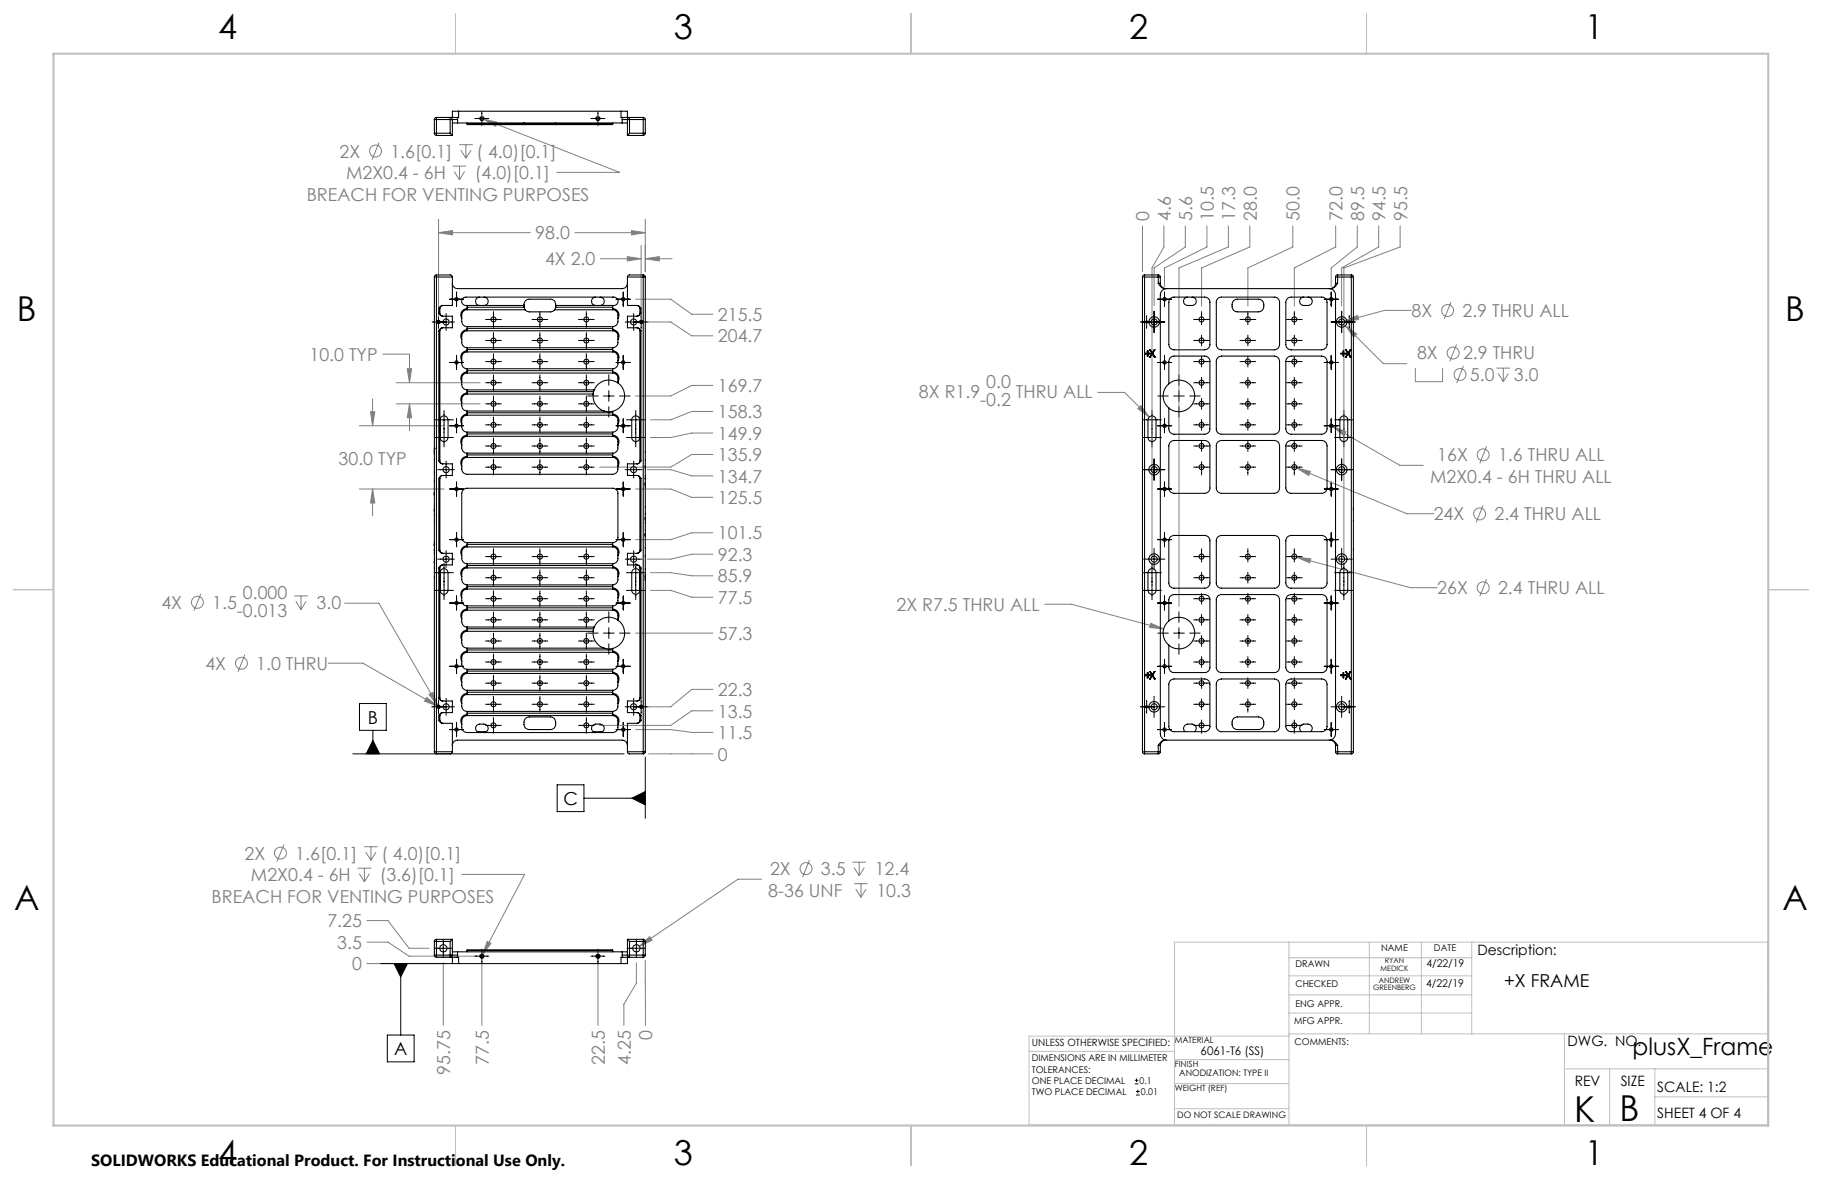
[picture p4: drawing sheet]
<svg xmlns="http://www.w3.org/2000/svg" width="432mm" height="279mm" viewBox="0 0 432 279" stroke-linecap="round" stroke-linejoin="round" font-family="sans-serif">
<defs><g id="words">
<g font-size="8.5">
<text x="373.1" y="265.8">K</text>
<text x="383.8" y="265.7">B</text>
</g>
<g font-size="8.1">
<text x="51.7" y="9.3">4</text>
<text x="159.7" y="9.3">3</text>
<text x="267.6" y="9.3">2</text>
<text x="375.6" y="9.3">1</text>
<text x="4" y="76">B</text>
<text x="423.1" y="76">B</text>
<text x="3.3" y="215.7">A</text>
<text x="422.4" y="215.7">A</text>
<text x="51.7" y="276">4</text>
<text x="159.7" y="276">3</text>
<text x="267.6" y="276">2</text>
<text x="375.6" y="276">1</text>
</g>
<text font-size="5.6" x="386.9" y="250">plusX_Frame</text>
<g font-size="4.2" fill="#808080">
<text x="80.5" y="37.3">2X</text>
<text x="92.5" y="37.3">1.6[0.1]</text>
<text x="112.9" y="37.3">( 4.0)[0.1]</text>
<text x="72.7" y="47.5">BREACH FOR VENTING PURPOSES</text>
<text x="82" y="42.4">M2X0.4 - 6H</text>
<text x="112.6" y="42.4">(4.0)[0.1]</text>
<text x="272.4" y="52.3" transform="rotate(-90 272.4 52.3)">0</text>
<text x="277.5" y="52.3" transform="rotate(-90 277.5 52.3)">4.6</text>
<text x="282.5" y="52.3" transform="rotate(-90 282.5 52.3)">5.6</text>
<text x="287.6" y="52.3" transform="rotate(-90 287.6 52.3)">10.5</text>
<text x="292.7" y="52.3" transform="rotate(-90 292.7 52.3)">17.3</text>
<text x="297.8" y="52.3" transform="rotate(-90 297.8 52.3)">28.0</text>
<text x="308" y="52.3" transform="rotate(-90 308 52.3)">50.0</text>
<text x="318.2" y="52.3" transform="rotate(-90 318.2 52.3)">72.0</text>
<text x="323.3" y="52.3" transform="rotate(-90 323.3 52.3)">89.5</text>
<text x="328.4" y="52.3" transform="rotate(-90 328.4 52.3)">94.5</text>
<text x="333.5" y="52.3" transform="rotate(-90 333.5 52.3)">95.5</text>
<text x="126.9" y="56.7">98.0</text>
<text x="129.2" y="62.9">4X 2.0</text>
<text x="170.1" y="76.1">215.5</text>
<text x="334.5" y="75.1">8X</text>
<text x="346.6" y="75.1">2.9 THRU ALL</text>
<text x="170.1" y="81.2">204.7</text>
<text x="73.3" y="85.5">10.0 TYP</text>
<text x="335.8" y="85.2">8X</text>
<text x="346.7" y="85.2">2.9 THRU</text>
<text x="170.1" y="92.9">169.7</text>
<text x="217.8" y="94.3">8X R1.9</text>
<text x="233.7" y="92.1">0.0</text>
<text x="240.8" y="94.3">THRU ALL</text>
<text x="348.4" y="90.3">5.0</text>
<text x="358.8" y="90.3">3.0</text>
<text x="170.1" y="99.1">158.3</text>
<text x="232.3" y="96.2">-0.2</text>
<text x="170.1" y="104.2">149.9</text>
<text x="80.2" y="110.3">30.0 TYP</text>
<text x="170.1" y="109.3">135.9</text>
<text x="340.6" y="109.3">16X</text>
<text x="355" y="109.3">1.6 THRU ALL</text>
<text x="170.1" y="119.5">125.5</text>
<text x="170.1" y="114.4">134.7</text>
<text x="338.9" y="114.4">M2X0.4 - 6H THRU ALL</text>
<text x="339.8" y="123.3">24X</text>
<text x="354.2" y="123.3">2.4 THRU ALL</text>
<text x="170.1" y="127.8">101.5</text>
<text x="170.1" y="132.9">92.3</text>
<text x="57.6" y="142">0.000</text>
<text x="170.1" y="143.1">77.5</text>
<text x="170.1" y="138">85.9</text>
<text x="340.6" y="140.8">26X</text>
<text x="355" y="140.8">2.4 THRU ALL</text>
<text x="38.2" y="144.3">4X</text>
<text x="50.3" y="144.3">1.5</text>
<text x="56.2" y="146.1">-0.013</text>
<text x="75" y="144.3">3.0</text>
<text x="212.5" y="144.8">2X R7.5 THRU ALL</text>
<text x="170.1" y="151.6">57.3</text>
<text x="48.7" y="158.7">4X</text>
<text x="60.7" y="158.7">1.0 THRU</text>
<text x="170.1" y="165">22.3</text>
<text x="170.1" y="170">13.5</text>
<text x="170.1" y="175.1">11.5</text>
<text x="170.1" y="180.2">0</text>
<text x="57.9" y="203.7">2X</text>
<text x="70" y="203.7">1.6[0.1]</text>
<text x="90.4" y="203.7">( 4.0)[0.1]</text>
<text x="59.5" y="208.8">M2X0.4 - 6H</text>
<text x="90" y="208.8">(3.6)[0.1]</text>
<text x="182.5" y="207.4">2X</text>
<text x="194.5" y="207.4">3.5</text>
<text x="207.3" y="207.4">12.4</text>
<text x="50.1" y="213.9">BREACH FOR VENTING PURPOSES</text>
<text x="182.1" y="212.5">8-36 UNF</text>
<text x="207.7" y="212.5">10.3</text>
<text x="77.6" y="219.8">7.25</text>
<text x="79.9" y="224.8">3.5</text>
<text x="83.4" y="229.9">0</text>
<text x="154.6" y="246.5" transform="rotate(-90 154.6 246.5)">0</text>
<text x="106.7" y="254.7" transform="rotate(-90 106.7 254.7)">95.75</text>
<text x="115.8" y="252.4" transform="rotate(-90 115.8 252.4)">77.5</text>
<text x="143.3" y="252.4" transform="rotate(-90 143.3 252.4)">22.5</text>
<text x="149.5" y="252.4" transform="rotate(-90 149.5 252.4)">4.25</text>
</g>
<g font-size="4.2">
<text x="87.2" y="171.5">B</text>
<text x="133.5" y="190.7">C</text>
<text x="356.4" y="233.9">+X FRAME</text>
<text x="93.4" y="250.1">A</text>
</g>
<text font-size="3.8" x="21.6" y="276.3">SOLIDWORKS Educational Product. For Instructional Use Only.</text>
<g font-size="3.4">
<text x="350.2" y="226.2">Description:</text>
<text x="371.5" y="247.9">DWG. NO.</text>
<text x="373.2" y="257.5">REV</text>
<text x="384.1" y="257.5">SIZE</text>
<text x="392.8" y="258.7">SCALE: 1:2</text>
<text x="392.8" y="264.9">SHEET 4 OF 4</text>
</g>
<text font-size="2.8" x="284.5" y="250">6061-T6 (SS)</text>
<g font-size="2.5">
<text x="338" y="233.8">4/22/19</text>
<text x="338" y="229.2">4/22/19</text>
</g>
<text font-size="2.4" x="244.5" y="247.8">UNLESS OTHERWISE SPECIFIED:</text>
<g font-size="2.2">
<text x="327.3" y="225.4">NAME</text>
<text x="339.8" y="225.4">DATE</text>
<text x="307" y="233.8">CHECKED</text>
<text x="307" y="229.3">DRAWN</text>
<text x="307" y="238.6">ENG APPR.</text>
<text x="306.7" y="242.7">MFG APPR.</text>
<text x="244.5" y="251.5">DIMENSIONS ARE IN MILLIMETER</text>
<text x="306.8" y="247.7">COMMENTS:</text>
<text x="244.5" y="254.2">TOLERANCES:</text>
<text x="244.5" y="256.8">ONE PLACE DECIMAL</text>
<text x="270.1" y="256.8">0.1</text>
<text x="244.5" y="259.5">TWO PLACE DECIMAL</text>
<text x="270.4" y="259.5">0.01</text>
</g>
<g font-size="2.1">
<text x="279.5" y="255">ANODIZATION: TYPE II</text>
<text x="279" y="264.9">DO NOT SCALE DRAWING</text>
</g>
<g font-size="2">
<text x="278.4" y="247.1">MATERIAL</text>
<text x="278.4" y="253">FINISH</text>
<text x="278.4" y="258.5">WEIGHT (REF)</text>
</g>
<g font-size="1.8">
<text x="326.8" y="232.9">ANDREW</text>
<text x="327.2" y="230">MEDICK</text>
<text x="328.2" y="228.3">RYAN</text>
<text x="325.4" y="234.6">GREENBERG</text>
</g>
</g></defs>
<g fill="none" stroke="#808080" stroke-width=".24">
<path d="M89.8 33.8l-1.6 4M107.3 39.4h3.2M108.8 34.3h3.2M108.9 39.4v3.2M109.2 35.6l1.2 1.9M110.4 34.3v3.2M111.7 35.6l-1.3 1.9M114.6 28.2l3.2 .8-.3 .9zM114.6 28.2l32.2 12.7h-14.9M103.9 55.1l3.3-.5v1.1zM103.9 52v23M103.9 55.1h21.8"/>
<path d="M107.7 40.7l1.2 1.9M110.1 40.7l-1.2 1.9M136.2 55.1h16.7M149.6 54.6l3.3 .5-3.3 .6zM151.9 58.1v16.9M152.9 52v12.4M270.8 53.5v10.9M275.8 53.5v5l-2.8 5v68.7M280.9 53.5v5l-7.4 5v9M286 53.5v5l-10 5v4.4M291.1 53.5v5l-11.7 5v80.2M296.2 53.5v5l-11.4 5v9.1"/>
<path d="M306.4 53.5v5l-10.7 5v9.1M316.5 53.5v5l-9.8 5v9.1M321.7 53.5v5l-6.2 5v4.4M326.7 53.5v5l-8.7 5v9M331.8 53.5v5l-13.3 5v68.7M142.3 61.3h9.6M148.7 60.8l3.2 .5-3.2 .5zM150.6 70.9h8.4l4.9 3.6h5M152.9 61.3l3.3-.5v1zM152.9 61.3h6.4M153.2 76.3h5.8l4.9 3.3h5M318.7 76.1l3-1.3 .3 .9z"/>
<path d="M318.8 77.2l2.8 2-.8 .7zM318.8 77.2l9 9h5.6M334.5 73.6h-6.3l-9.5 2.5M343.9 71.6l-1.6 4M87.8 97.6h1l-.5 3.3zM88.3 94.5v6.4M90.7 83.9h6.3v6.8M93.9 90.7h19.9M93.9 95.7h19.9M96.5 87.4h1l-.5 3.3zM97 95.7l.5 3.3h-1zM97 95.7v6.4"/>
<path d="M168.9 97.5h-5l-4.9 2h-4.8M168.9 91.3h-5l-4.9 2.5h-8.4M260.2 93h6.3l5.8 5.8M269.7 96.8l.7-.7 1.9 2.7zM335.4 87.2v3.3h6.5v-3.3M345.2 81.6l-1.6 4.1M346.8 86.7l-1.6 4.1M354.6 87.2h3.3M355.1 88.5l1.2 2M356.3 87.2v3.3M357.5 88.5l-1.2 2M85.1 115.9h20.2"/>
<path d="M85.1 100.9h20.2M88.3 115.9l.5 3.3h-1zM88.3 115.9v6.3M150.6 115.9h8.4l4.9 2h5M153.4 111.3h5.6l4.9 1.5h5M168.9 107.7h-5l-4.9 3h-16.9M168.9 102.6h-5l-4.9 1.1h-4.8M307.3 110.9l3.3 .8-.4 1zM307.3 110.9l26.1 10.8h6.4M315.8 101.1l3.1 1.2-.4 .9zM315.8 101.1l16 9.2h5.5M351.5 119.8l-1.7 4"/>
<path d="M352.3 105.8l-1.6 4M154.2 139.9h4.8l4.9 1.6h5M154.2 135.7h4.8l4.9 .8h5M168.9 126.3h-5l-4.9 1.6h-8.4M168.9 131.3h-5l-4.9 1.2h-5.6M307.3 132l3.4 .4-.3 1zM307.3 132l27 7.3h6.3M352.3 137.3l-1.6 4M47.6 140.7l-1.6 4M58 155.2l-1.6 4M69.7 141.2h3.3M70.1 142.5l1.2 2"/>
<path d="M71.3 141.2v3.3M72.5 142.5l-1.2 2M77.8 157.2h8.2l17.7 10.2M81.7 142.9h8.1l14 24.3M150.6 150h18.3M247.6 143.2h6.3l21.9 5.8M272.7 147.7l3.1 1.3-3.3-.3zM101.1 165.3l2.6 2.1-3.1-1.2zM101.7 164.6l.9-.5 1.2 3.1zM150.6 172.9h8.4l4.9 .7h5M153.7 178.6h15.2M168.9 168.5h-5l-4.9 3.4h-16.9"/>
<path d="M168.9 163.4h-5l-4.9 4.1h-5.6M67.3 200.2l-1.6 4M84.7 205.7h3.3M85.2 207l1.2 2M86.3 200.7h3.2M86.4 205.7v3.3M86.7 201.9l1.2 2M87 218.2h4.9l5 6.5h4.8M87.6 207l-1.2 2M87.9 200.7v3.2M89.1 201.9l-1.2 2M109.4 207.2h14.9l-9.9 19"/>
<path d="M180.5 208.4h-5.6l-23.4 15.9M191.8 203.8l-1.6 4.1M202 204.3h3.2M202.4 205.6l1.2 1.9M202.4 209.4h3.2M202.8 210.7l1.2 2M203.6 204.3v3.2M204 209.4v3.3M204.8 205.6l-1.2 1.9M205.2 210.7l-1.2 2M87 228.4h18.9M87 223.3h4.9l5 3.3h16"/>
<path d="M105.1 228.1v14.9M114.2 227.9v15.1M115.5 223.1l.8 .5-1.9 2.6zM141.7 227.9v15.1M150.8 228.1v4.9l-3 5v5M151.5 224.3l2.5-2.3 .6 .8zM152.9 227.6l.1 15.4"/>
<circle cx="89" cy="35.8" r="1.42"/>
<circle cx="343.1" cy="73.6" r="1.41"/>
<circle cx="344.4" cy="83.7" r="1.41"/>
<circle cx="346" cy="88.7" r="1.4"/>
<circle cx="351.5" cy="107.8" r="1.41"/>
<circle cx="350.7" cy="121.8" r="1.42"/>
<circle cx="351.5" cy="139.3" r="1.41"/>
<circle cx="46.8" cy="142.7" r="1.41"/>
<circle cx="57.2" cy="157.2" r="1.41"/>
<circle cx="66.5" cy="202.2" r="1.42"/>
<circle cx="191" cy="205.8" r="1.42"/>
</g>
<g fill="none" stroke="#000" stroke-width=".24">
<path d="M112.5 28.1h3.4M114.2 26.4v3.4M140 28.1h3.4M141.7 26.4v3.4M102.4 76.3h5.3M103.9 75.9l-.3 .4M103.9 74.8v3M104.3 76.3l-.2 .4h-.2M105.7 74.3v4M106.5 70.9h3.4M108.2 69.2v3.4M115.1 75.7h3.7"/>
<path d="M116.9 73.8v3.8M116.9 78.8v3.8M126.1 75.7h3.7M128 73.8v3.8M128 78.8v3.8M137.1 75.7h3.7M139 73.8v3.8M139 78.8v3.8M146 70.9h3.4M147.7 69.2v3.4M148.2 76.3h5.4M150.2 74.3v4"/>
<path d="M151.9 75.9l-.3 .4M151.9 74.6v3.3M152.3 76.3l-.4 .4M270.2 76.3h5.8M271.7 74.8v3M273.5 73.8v5M274.3 70.9h3.4M276 69.2v3.4M282.9 75.7h3.7M284.8 73.8v3.2M284.8 79.4v2.6M293.9 75.7h3.7"/>
<path d="M295.7 73.8v3.2M295.7 79.4v2.6M304.9 75.7h3.7M306.7 73.8v3.2M306.7 79.4v2.6M313.8 70.9h3.4M315.5 76.3h5.8M315.5 69.2v3.4M318 73.8v5M319.8 74.8v3M103 99.5h4.5M105.2 97.3v8.6"/>
<path d="M106.5 85.9h3.4M108.2 84.2v3.4M108.2 99.2v3.4M115.1 80.7h3.7M115.1 85.7h3.7M115.1 90.7h3.7M115.1 95.7h3.7M116.9 83.8v3.8M116.9 88.8v3.8M116.9 93.8v3.8M116.9 98.8v3.8M126.1 80.7h3.7"/>
<path d="M126.1 85.7h3.7M126.1 90.7h3.7M126.1 95.7h3.7M128 83.8v3.8M128 88.8v3.8M128 93.8v3.8M128 98.8v3.8M137.1 80.7h3.7M137.1 85.7h3.7M137.1 90.7h3.7M137.1 95.7h3.7M139 83.8v3.8"/>
<path d="M139 88.8v3.8M139 93.8v3.8M139 98.8v3.8M139.3 93.8h2.4M143 93.8h2.6M144.3 88.8v2.5M144.3 92.6v2.5M144.3 96.4v2.4M146 85.9h3.4M146.8 93.8h2.5M147.7 84.2v3.4M147.7 99.2v3.4"/>
<path d="M148.4 99.5h4.5M150.7 97.3v8.6M270.8 99.5h4.4M273 97.3v8.6M274.3 85.9h3.4M274.4 93.8h2.5M276 84.2v3.4M276 99.2v3.4M278.1 93.8h2.6M279.4 88.8v2.5M279.4 92.6v2.5M279.4 96.4v2.4"/>
<path d="M281.9 93.8h2.5M282.9 80.7h3.7M282.9 85.7h3.7M282.9 90.7h3.7M282.9 95.7h3.7M284.8 84.4v2.6M284.8 89.4v2.6M284.8 94.4v2.6M284.8 99.4v2.6M293.9 80.7h3.7M293.9 85.7h3.7M293.9 90.7h3.7"/>
<path d="M293.9 95.7h3.7M295.7 84.4v2.6M295.7 89.4v2.6M295.7 94.4v2.6M295.7 99.4v2.6M304.9 80.7h3.7M304.9 85.7h3.7M304.9 90.7h3.7M304.9 95.7h3.7M306.7 84.4v2.6M306.7 89.4v2.6M306.7 94.4v2.6"/>
<path d="M306.7 99.4v2.6M313.8 85.9h3.4M315.5 84.2v3.4M315.5 99.2v3.4M316.3 99.5h4.4M318.5 97.3v8.6M103 103.7h4.5M103.7 111.3h4M105.7 109.3v4M106.5 100.9h3.4M106.5 115.9h3.4M108.2 114.2v3.4"/>
<path d="M115.1 100.7h3.7M115.1 105.7h3.7M115.1 110.7h3.7M116.9 103.8v3.8M116.9 108.8v3.8M126.1 100.7h3.7M126.1 105.7h3.7M126.1 110.7h3.7M128 103.8v3.8M128 108.8v3.8M137.1 100.7h3.7M137.1 105.7h3.7"/>
<path d="M137.1 110.7h3.7M139 103.8v3.8M139 108.8v3.8M146 100.9h3.4M146 115.9h3.4M147.7 114.2v3.4M148.2 111.3h4M148.4 103.7h4.5M150.2 109.3v4M270.8 103.7h4.4M271 111.3h5M273.5 108.8v5"/>
<path d="M274.3 100.9h3.4M274.3 115.9h3.4M276 114.2v3.4M282.9 100.7h3.7M282.9 105.7h3.7M282.9 110.7h3.7M284.8 104.4v2.6M284.8 109.4v3.2M293.9 100.7h3.7M293.9 105.7h3.7M293.9 110.7h3.7M295.7 104.4v2.6"/>
<path d="M295.7 109.4v3.2M304.9 100.7h3.7M304.9 105.7h3.7M304.9 110.7h3.7M306.7 104.4v2.6M306.7 109.4v3.2M313.8 100.9h3.4M313.8 115.9h3.4M315.5 111.3h5M315.5 114.2v3.4M316.3 103.7h4.4M318 108.8v5"/>
<path d="M103 135.7h4.5M103 139.9h4.5M103.7 132.5h4M105.2 133.5v8.6M105.7 130.5v4M106.5 127.9h3.4M108.2 126.2v3.4M115.1 136.9h3.7M115.1 131.9h3.7M116.9 130v3.8M116.9 135v3.8M126.1 136.9h3.7"/>
<path d="M126.1 131.9h3.7M128 130v3.8M128 135v3.8M137.1 136.9h3.7M137.1 131.9h3.7M139 130v3.8M139 135v3.8M146 127.9h3.4M147.7 126.2v3.4M148.2 132.5h4M148.4 135.7h4.5M148.4 139.9h4.5"/>
<path d="M150.2 130.5v4M150.7 133.5v8.6M270.8 135.7h4.4M270.8 139.9h4.4M271 132.5h5M273 133.5v8.6M273.5 130v5M274.3 127.9h3.4M276 126.2v3.4M282.9 136.9h3.7M282.9 131.9h3.7M284.8 130v3.2"/>
<path d="M284.8 135.6v2.6M293.9 136.9h3.7M293.9 131.9h3.7M295.7 130v3.2M295.7 135.6v2.6M304.9 136.9h3.7M304.9 131.9h3.7M306.7 130v3.2M306.7 135.6v2.6M313.8 127.9h3.4M315.5 132.5h5M315.5 126.2v3.4"/>
<path d="M316.3 135.7h4.4M316.3 139.9h4.4M318 130v5M318.5 133.5v8.6M106.5 157.9h3.4M106.5 142.9h3.4M108.2 141.2v3.4M108.2 156.2v3.4M115.1 151.9h3.7M115.1 156.9h3.7M115.1 141.9h3.7M115.1 146.9h3.7"/>
<path d="M116.9 140v3.8M116.9 145v3.8M116.9 150v3.8M116.9 155v3.8M126.1 151.9h3.7M126.1 156.9h3.7M126.1 141.9h3.7M126.1 146.9h3.7M128 140v3.8M128 145v3.8M128 150v3.8M128 155v3.8"/>
<path d="M137.1 151.9h3.7M137.1 156.9h3.7M137.1 141.9h3.7M137.1 146.9h3.7M139 140v3.8M139 145v3.8M139 150v3.8M139 155v3.8M139.3 150h2.4M143 150h2.6M144.3 145v2.5M144.3 148.8v2.5"/>
<path d="M144.3 152.6v2.4M146 157.9h3.4M146 142.9h3.4M146.8 150h2.5M147.7 141.2v3.4M147.7 156.2v3.4M274.3 157.9h3.4M274.3 142.9h3.4M274.4 150h2.5M276 141.2v3.4M276 156.2v3.4M278.1 150h2.6"/>
<path d="M279.4 145v2.5M279.4 148.8v2.5M279.4 152.6v2.4M281.9 150h2.5M282.9 151.9h3.7M282.9 156.9h3.7M282.9 141.9h3.7M282.9 146.9h3.7M284.8 140.6v2.6M284.8 145.6v2.6M284.8 150.6v2.6M284.8 155.6v2.6"/>
<path d="M293.9 151.9h3.7M293.9 156.9h3.7M293.9 141.9h3.7M293.9 146.9h3.7M295.7 140.6v2.6M295.7 145.6v2.6M295.7 150.6v2.6M295.7 155.6v2.6M304.9 151.9h3.7M304.9 156.9h3.7M304.9 141.9h3.7M304.9 146.9h3.7"/>
<path d="M306.7 140.6v2.6M306.7 145.6v2.6M306.7 150.6v2.6M306.7 155.6v2.6M313.8 157.9h3.4M313.8 142.9h3.4M315.5 141.2v3.4M315.5 156.2v3.4M83.6 178.6h64.3M85.2 166.7h6.3v6.4h-6.3zM88.4 175.5l1.6 3.1h-3.2zM88.4 173.1v5.5"/>
<path d="M102.3 167.5h5.4M103.9 167.1l-.3 .4M103.9 165.8v3.4M104.3 167.5l-.4 .4M105.7 165.5v4M106.5 172.9h3.4M108.2 171.2v3.4M115.1 171.9h3.7M115.1 166.9h3.7M115.1 161.9h3.7M116.9 160v3.8M116.9 165v3.8"/>
<path d="M116.9 170v3.8M126.1 166.9h3.7M126.1 161.9h3.7M128 160v3.8M128 165v3.8M137.1 171.9h3.7M137.1 166.9h3.7M137.1 161.9h3.7M139 160v3.8M139 165v3.8M139 170v3.8M146 172.9h3.4"/>
<path d="M147.7 171.2v3.4M148.2 167.5h5.4M150.2 165.5v4M151.9 167.1l-.3 .4M151.9 165.8v3.4M152.3 167.5l-.4 .4M152.9 179.4v14.5M270.2 167.5h5.8M271.7 166v3M273.5 165v5M274.3 172.9h3.4M276 171.2v3.4"/>
<path d="M282.9 171.9h3.7M282.9 166.9h3.7M282.9 161.9h3.7M284.8 160.6v2.6M284.8 165.6v2.6M284.8 170.6v3.2M293.9 166.9h3.7M293.9 161.9h3.7M295.7 160.6v2.6M295.7 165.6v3.2M304.9 171.9h3.7M304.9 166.9h3.7"/>
<path d="M304.9 161.9h3.7M306.7 160.6v2.6M306.7 165.6v2.6M306.7 170.6v3.2M313.8 172.9h3.4M315.5 167.5h5.8M315.5 171.2v3.4M318 165v5M319.8 166v3M132 186h6.4v6.3h-6.4zM138.4 189.2h14.5M149.8 189.2l3.1-1.6v3.1z"/>
<path d="M90.2 228.4h17.2M93.4 228.4h3.2l-1.6 3.1zM95 228.4v16.9M102.9 224.7h4.3M105.1 222.6v4.3M112.5 226.6h3.4M114.2 224.9v3.4M140 226.6h3.4M141.7 224.9v3.4M148.7 224.7h4.3M150.8 222.6v4.3M91.8 245.3h6.3v6.3h-6.3z"/>
<path d="M269 256.9h.8M269 256h.8M269.2 259.5h.9M269.2 258.7h.9M269.3 255.6v.8M269.7 258.3v.8"/>
</g>
<path d="M114.2 28.6a.5 .5 0 0 1-.4-.7 .5 .5 0 0 1 .8-.1 .5 .5 0 0 1-.3 .8h-.1M141.7 28.6a.5 .5 0 0 1-.4-.7 .5 .5 0 0 1 .8-.1 .5 .5 0 0 1-.3 .8h-.1M114.2 227.1a.5 .5 0 0 1-.4-.7 .5 .5 0 0 1 .8-.1 .5 .5 0 0 1-.3 .8h-.1M141.7 227.1a.5 .5 0 0 1-.4-.7 .5 .5 0 0 1 .8-.1 .5 .5 0 0 1-.3 .8h-.1" fill="none" stroke="#000" stroke-width=".24" stroke-dasharray="1.3 .6" stroke-linecap="butt"/>
<path d="M418.9 223.3v43.3" fill="none" stroke="#c0c0c0" stroke-width=".24" stroke-dasharray="15.2 1.3 1.3 1.3" stroke-dashoffset="5"/>
<g fill="none" stroke="#c0c0c0" stroke-width=".24">
<path d="M305.5 223.3v43.3M305.5 235.8h43.3M305.5 231.2h43.3M305.5 227h43.3M324.5 223.3v21.7M336.9 223.3v21.7M348.8 223.3v21.7M243.9 249.2h34.4M278.3 256.8h27.2M278.3 251.1h27.3M305.5 245h113.4M305.5 240.1h43.3"/>
<path d="M305.5 245.5h-61.6v21.1h175M370.8 245v21.6M370.8 253.3h48.1M381.5 253.3v13.3M392.2 259.9h26.7M392.2 253.3v13.3M278.3 262.7h27.2M418.9 265.1v-41.8h-140.6v43.3"/>
</g>
<path d="M108 3.2v9.5M215.9 3.2v9.5M323.8 3.2v9.5M3.1 139.7h9.6M419.1 139.7h9.5M108 266.7v9.6M215.9 266.7v9.6M323.8 266.7v9.6" fill="none" stroke="#c0c0c0" stroke-width=".25"/>
<path d="M12.7 12.7h406.4v254h-406.4z" fill="none" stroke="#c0c0c0" stroke-width=".5"/>
<path d="M88.4 175.5l1.6 3.1h-3.2zM149.8 189.2l3.1 1.5v-3.1zM103.6 167.5l.3 .4v-.4zM103.9 167.1v.4h.4l-.1-.3zM103.6 76.3l.3 .4v-.4zM103.9 75.9v.4h.4l-.1-.3zM151.6 167.5l.3 .4v-.4zM151.9 167.1v.4h.4l-.1-.3zM151.6 76.3l.3 .4v-.4zM151.9 75.9v.4h.4l-.1-.3z" fill="#000"/>
<path d="M152.9 61.3l3.3-.5v1zM148.7 60.8l3.2 .5-3.2 .5zM149.6 54.6l3.3 .5-3.3 .6zM103.9 55.1l3.3-.5v1.1zM101.7 164.6l2.1 2.6-1.2-3.1zM101.1 165.3l-.5 .9 3.1 1.2zM96.5 87.4h1l-.5 3.3zM97 95.7l.5 3.3h-1zM87.8 97.6h1l-.5 3.3zM88.3 115.9l.5 3.3h-1zM151.5 224.3l3.1-1.5-.6-.8zM115.5 223.1l-1.1 3.1 1.9-2.6zM114.6 28.2l2.9 1.7 .3-.9zM315.8 101.1l2.7 2.1 .4-.9zM307.3 110.9l2.9 1.8 .4-1zM307.3 132l3.1 1.4 .3-1zM318.7 76.1l3.3-.4-.3-.9zM318.8 77.2l2 2.7 .8-.7zM269.7 96.8l2.6 2-1.9-2.7zM272.7 147.7l-.2 1 3.3 .3z" fill="#808080"/>
<path d="M93.4 228.4h3.2l-1.6 3.1z" fill="#000"/>
<g fill="none" stroke="#000" stroke-width=".25">
<path d="M102.9 28.3h.5M102.9 31.6h.5M102.9 31.6l.2 .3 .3 .2M102.9 28.3v3.3M103.4 27.8v.5M103.4 27.8l-.3 .2-.2 .3M103.4 31.6v.5M103.4 28.3v3.3M103.4 28.3h3.3M103.4 31.6h3.3M103.4 27.8h3.3M103.4 32.1h3.8"/>
<path d="M106.7 28.3h.5M106.7 27.8v.5M106.7 27.8l.3 .2 .2 .3M106.7 31.6l.5 .5M106.7 27.8h1.7M106.7 28.3v3.3M107.2 28.3h1.2M107.2 29.1h1.2M107.2 28.3v3.8M108.4 27.8v.5M108.4 28.3v.8M108.4 29.1h39.1"/>
<path d="M108.7 26.4h-1.5v1.4M108.7 26.4v1.4h-.3M108.7 26.4h38.5M110.7 29.3v.2h34.5v-.2M110.7 29.1v.2M110.7 29.3h13.5M124.2 29.1v.2M124.2 29.3h21M124.3 29.1l-.1 .4v-.2M131.6 29.1l.1 .4v-.4M145.2 29.1v.2M147.2 26.4h1.5v1.4"/>
<path d="M147.2 26.4v1.4h.3M147.5 28.3h1.2M147.5 29.1h1.2M147.5 28.3v.8M147.5 27.8v.5M147.5 27.8h1.7M148.7 28.3h.5M148.7 28.3v3.8M148.7 32.1h3.7M149.2 27.8v.5M149.2 27.8l-.4 .2-.1 .3M149.2 31.6l-.5 .5"/>
<path d="M149.2 28.3v3.3M149.2 28.3h3.2M149.2 31.6h3.2M149.2 27.8h3.2M152.4 27.8v.5M152.4 28.3h.5M152.4 27.8l.5 .2v.3M152.4 31.6h.5M152.4 31.6v.5M152.4 28.3v3.3M152.9 31.6v.3l-.5 .2M152.9 28.3v3.3"/>
<path d="M102.9 65.7h.5M102.9 65.7v41.4M103.4 65.2h3.4l.4 .5M103.4 65.2v.5M103.4 65.2l-.3 .1-.2 .4M103.4 65.7h3.8M103.4 65.7v112.5M104 74.2l.5 .6 .4 .1M104 78.4h.2M104 73.1h.2M104 74.2h.2M104 73.1v1.1"/>
<path d="M104 78.4v30.8M104.2 74.2a.72 .72 0 0 0 .8 .7M104.2 73.1v1.1M104.2 78.4v30.8M104.9 72.4l-.4 .2-.5 .5M104.9 77.7l-.4 .1-.5 .6M104.9 74.9h2.3v2.8h-2.3M105 77.7a.72 .72 0 0 0-.8 .7M105 72.4a.72 .72 0 0 0-.8 .7M107.2 67.1a1.26 1.26 0 0 0 1.2 1.3h39.1a1.26 1.26 0 0 0 1.2-1.3M107.2 65.7v6.7h-2.3M109.4 75.5a1.43 1.43 0 0 0 1.3 1.9"/>
<path d="M110.7 77.4v.4M110.7 72.4v.4M110.7 73.1a1.54 1.54 0 0 0-1.3 2.4M110.7 73.4a1.48 1.48 0 0 0-1.3 2.1M110.7 78.1a1.51 1.51 0 0 0-1.3 2.4M110.7 78.4a1.51 1.51 0 0 0-1.3 2.1M110.7 77.8h34.5M110.7 77.4h34.5M110.7 72.8h13.5M110.7 72.8v.6M110.7 77.8v.6M110.7 73.4h13.8"/>
<path d="M110.7 78.4h34.5M113.7 70.4a.99 .99 0 0 0-1 1 .99 .99 0 0 0 1 1M114.7 70.4a.99 .99 0 0 1 1 1 .99 .99 0 0 1-1 1M124.2 72.4v.4M124.2 72.4h-13.8a.99 .99 0 0 1-1-1 .99 .99 0 0 1 1-1h34.8a1.01 1.01 0 0 1 1.3 .9 1.01 1.01 0 0 1-1.2 1.1h-13.6M124.2 72.4a1.26 1.26 0 0 1 1.2-1.5h5.1a1.24 1.24 0 0 1 1.2 1.5M124.2 72.8l.3 .6M124.5 73.4l.8 .5h5.3l.8-.5M131.4 73.4h13.8M131.7 72.4v.4M131.7 72.8l-.3 .6M131.7 72.8h13.5"/>
<path d="M141.2 70.4a.99 .99 0 0 0-1 1 .99 .99 0 0 0 1 1M142.2 70.4a.99 .99 0 0 1 1 1 .99 .99 0 0 1-1 1M145.2 77.4v.4M145.2 72.4v.4M145.2 73.1a1.52 1.52 0 0 1 1.2 2.4M145.2 73.4a1.24 1.24 0 0 1 1.2 1.5v.6M145.2 78.1a1.48 1.48 0 0 1 1.2 2.4M145.2 78.4a1.51 1.51 0 0 1 1.2 2.1M145.2 72.8v.6M145.2 77.8v.6M146.4 75.5a1.44 1.44 0 0 1-1.2 1.9M148.7 65.7v6.7h2.3"/>
<path d="M148.7 65.7h3.7M151 72.4a.72 .72 0 0 1 .7 .7M151 77.7a.72 .72 0 0 1 .7 .7M151 77.7l.4 .1 .5 .6M151 72.4l.4 .2 .5 .5M151 74.9h-2.3v2.8h2.3M151.7 78.4h.2M151.7 73.1h.2M151.7 74.2a.72 .72 0 0 1-.7 .7M151.7 74.2h.2M151.7 73.1v1.1M151.7 78.4v30.8"/>
<path d="M151.9 74.2l-.5 .6-.4 .1M151.9 73.1v1.1M151.9 78.4v30.8M152.4 65.7h.5M152.4 65.2v.5M152.4 65.2l.4 .1 .1 .4M152.4 65.2h-3.3l-.3 .1-.1 .4M152.4 65.7v112.5M152.9 65.7v44.8M270.8 65.7h.5M270.8 65.7v112.5M271.3 65.2v.5"/>
<path d="M271.3 65.2h-.3l-.2 .5M271.3 65.7h3.2M271.3 65.2h3.2M271.3 65.7v112.5M274.5 67.1l.1 .3a1.85 1.85 0 0 0 1.6 1M274.5 67.1h.5M274.5 65.2v.5M274.5 65.7h.5M274.5 65.2h.3l.2 .5M274.5 65.7v1.4M275 67.1a1.33 1.33 0 0 0 1.3 1.3M275 65.7v1.4"/>
<path d="M275.4 68.8l.5-.3 .6-.1h38.5a1.51 1.51 0 0 1 1.5 1.5v104a1.57 1.57 0 0 1-1.5 1.5h-38.5a1.57 1.57 0 0 1-1.5-1.5v-104l.1-.6zM277.4 70.8l.6-.4h7.5a1.21 1.21 0 0 1 1.2 1.2v10a1.26 1.26 0 0 1-1.2 1.3h-7.3a1.26 1.26 0 0 1-1.2-1.3v-10zM281.5 70.4a.99 .99 0 0 0-1 1 .99 .99 0 0 0 1 1h1a.99 .99 0 0 0 1-1 .99 .99 0 0 0-1-1M288.6 70.8l.6-.4h12.8a1.21 1.21 0 0 1 1.2 1.2v10a1.26 1.26 0 0 1-1.2 1.3h-12.5a1.26 1.26 0 0 1-1.2-1.3v-10.2zM292.3 71.3l.7-.4h5.2a1.52 1.52 0 0 1 1.3 1.5 1.52 1.52 0 0 1-1.3 1.5h-5a1.56 1.56 0 0 1-.9-2.6zM304.9 70.9l.9-.5h7.4a1.26 1.26 0 0 1 1.3 1.2v10a1.33 1.33 0 0 1-1.3 1.3h-7.2a1.33 1.33 0 0 1-1.3-1.3v-10zM309 70.4a.99 .99 0 0 0-1 1 .99 .99 0 0 0 1 1h1a.99 .99 0 0 0 1-1 .99 .99 0 0 0-1-1M316.5 67.1a1.33 1.33 0 0 1-1.3 1.3M316.5 67.1h.5M316.5 65.7h.5M316.5 65.7v1.4M317 65.2v.5"/>
<path d="M317 67.1l-.2 .3a1.74 1.74 0 0 1-1.5 1M317 65.2h-.3l-.2 .5M317 65.7h3.3M317 65.2h3.3M317 65.7v1.4M320.3 65.2v.5M320.3 65.2h.2l.2 .5M320.3 65.7h.4M320.3 65.7v112.5M320.7 65.7v112.5M104.7 98.7a.95 .95 0 0 1 1.5 .8v4.2a.95 .95 0 0 1-1 .9 .95 .95 0 0 1-.9-.9v-4.2zM109.4 80.5a1.45 1.45 0 0 0 1.3 1.9"/>
<path d="M109.4 85.5a1.4 1.4 0 0 0 1.3 1.9M109.4 90.5a1.43 1.43 0 0 0 1.3 1.9M109.4 95.5a1.45 1.45 0 0 0 1.3 1.9M110.7 97.4v.4M110.7 82.4v.4M110.7 87.4v.4M110.7 92.4v.4M110.7 88.2a1.51 1.51 0 0 0-1.3 2.3M110.7 88.4a1.51 1.51 0 0 0-1.3 2.1M110.7 93.1a1.51 1.51 0 0 0-1.3 2.4M110.7 93.4a1.51 1.51 0 0 0-1.3 2.1M110.7 98.1a1.51 1.51 0 0 0-1.3 2.4"/>
<path d="M110.7 98.4a1.51 1.51 0 0 0-1.3 2.1M110.7 83.1a1.51 1.51 0 0 0-1.3 2.4M110.7 83.4a1.51 1.51 0 0 0-1.3 2.1M110.7 97.8h34.5M110.7 97.4h32.5M110.7 82.8h34.5M110.7 82.4h34.5M110.7 87.8h34.5M110.7 87.4h34.5M110.7 92.8h30M110.7 92.4h30.1M110.7 83.4h34.5"/>
<path d="M110.7 82.8v.6M110.7 87.8v.6M110.7 92.8v.6M110.7 97.8v.6M110.7 93.4h29.9M110.7 98.4h34.5M110.7 88.4h34.5M140.6 93.4a3.8 3.8 0 0 0 2.6 4M140.7 92.8l-.1 .6M140.8 92.4l-.1 .4M143.2 97.4l1.3 .2 .7-.1M145.2 97.5v.3"/>
<path d="M145.2 82.4v.4M145.2 87.4v.4M145.2 98.1a1.48 1.48 0 0 1 1.2 2.4M145.2 98.4a1.51 1.51 0 0 1 1.2 2.1M145.2 83.1a1.48 1.48 0 0 1 1.2 2.4M145.2 83.4a1.51 1.51 0 0 1 1.2 2.1M145.2 88.2a1.48 1.48 0 0 1 1.2 2.3M145.2 88.4a1.51 1.51 0 0 1 1.2 2.1M145.2 82.8v.6M145.2 87.8v.6M145.2 97.8v.6M146.4 85.5a1.4 1.4 0 0 1-1.2 1.9"/>
<path d="M146.4 80.5a1.45 1.45 0 0 1-1.2 1.9M146.4 90.7a3.8 3.8 0 0 1 1.6 3.8 3.8 3.8 0 0 1-2.8 3M146.4 90.7a3.7 3.7 0 0 0-5.6 1.7M146.4 90.5v.2M150.1 98.7a.95 .95 0 0 1 1.5 .8v4.2a.95 .95 0 0 1-.9 .9 .95 .95 0 0 1-1-.9v-4.2zM271.4 83.7h.5M271.4 83.9h.5M271.4 83.7v.2M271.4 83.7l.1 .1M271.5 83.8h1M271.5 83.8l-.1 .1M271.9 84.4h.2"/>
<path d="M271.9 83.2h.2M271.9 83.2v.5M271.9 83.9v.5M271.9 83.7l.1 .1M271.9 83.2l.1 .1M272 83.3v1M272 84.3l-.1 .1M272 83.8l-.1 .1M272 84.3l.1 .1M272 83.8l.1 .1M272.1 83.7h.5M272.1 83.9h.5"/>
<path d="M272.1 83.2v.5M272.1 83.9v.5M272.1 83.2l-.1 .1M272.1 83.7l-.1 .1M272.2 99a.95 .95 0 0 1 1.1-.4 .95 .95 0 0 1 .7 .9v4.2a.95 .95 0 0 1-1 .9 .95 .95 0 0 1-.9-.9v-4.2zM272.5 82.9h.1M272.5 84.6h.1M272.5 82.9l.5 .8M272.5 82.9l.1 .1M272.5 83.8l.1 .1M272.6 83.7v.2M272.6 83.7l-.1 .1"/>
<path d="M272.6 83l.5 .7M272.6 84.6h.1M272.6 84.6h-.1M272.6 82.9l.5 .7M272.6 82.9v.1M273 83.7h.2M273 83.7l-.5 .9M273.1 83.7h.1M273.1 83.6v.3M273.1 83.9l.5 .7M273.1 83.9l-.5 .7M273.1 83.7l.5 .9"/>
<path d="M273.1 83.7l-.5 .9M273.2 83.7l.6 .9M273.5 82.9h.2M273.5 82.9l-.4 .7M273.5 82.9l.1 .1M273.6 84.6h.2M273.6 83l-.5 .7M273.6 84.6h.1M273.7 82.9l-.5 .8M273.7 82.9l-.1 .1M277 90.9v-5.2a1.26 1.26 0 0 1 1.2-1.3h7.3a1.26 1.26 0 0 1 1.2 1.3v15.9a1.26 1.26 0 0 1-1.2 1.3h-7.3a1.26 1.26 0 0 1-1.2-1.3v-4.9M277 90.9a3.7 3.7 0 0 0 0 5.8"/>
<path d="M277 90.9a3.7 3.7 0 0 1 5.1 .4 3.7 3.7 0 0 1 0 5.1 3.7 3.7 0 0 1-5.1 .3M288.6 84.8l.9-.4h12.5a1.26 1.26 0 0 1 1.2 1.3v15.9a1.26 1.26 0 0 1-1.2 1.3h-12.5a1.26 1.26 0 0 1-1.2-1.3v-16.2zM304.9 84.9l.4-.3 .7-.2h7.2a1.33 1.33 0 0 1 1.3 1.3v15.9a1.33 1.33 0 0 1-1.3 1.3h-7.2a1.33 1.33 0 0 1-1.3-1.3v-15.9zM317.7 99a.93 .93 0 0 1 1.1-.4 .93 .93 0 0 1 .6 .9v4.2a.94 .94 0 0 1-.9 .9 .94 .94 0 0 1-1-.9v-4.2zM317.8 83.7l.1 .1M317.8 83.7h.5M317.8 83.7v.2M317.8 83.9h.5M317.9 83.8h1M317.9 83.8l-.1 .1M318.3 84.4h.2M318.3 83.7l.2 .2"/>
<path d="M318.3 83.2v.5M318.3 83.9v.5M318.3 83.2l.1 .1M318.3 83.2h.2M318.4 84.3l.1 .1M318.4 83.3v1M318.4 84.3l-.1 .1M318.5 83.7h.5M318.5 83.2l-.1 .1M318.5 83.2v.5M318.5 83.9v.5M318.5 83.7l-.2 .2"/>
<path d="M318.5 83.9h.5M318.8 84.6h.2M318.9 82.9h.2M318.9 82.9l.1 .1M318.9 82.9l.5 .8M318.9 83.8l.1 .1M319 84.6h-.2M319 84.6h.1M319 83.7v.2M319 83.7l-.1 .1M319 83l.5 .7M319.1 82.9l-.1 .1"/>
<path d="M319.1 82.9l.4 .7M319.4 83.7h.2M319.4 83.7l-.6 .9M319.5 83.7h.1M319.5 83.9l.5 .7M319.5 83.6v.3M319.5 83.7l.5 .9M319.5 83.7l-.5 .9M319.5 83.9l-.5 .7M319.6 83.7l.6 .9M320 82.9h.1M320 84.6h.2"/>
<path d="M320 82.9l-.5 .7M320 82.9v.1M320 83l-.5 .7M320 84.6h.1M320.1 82.9l-.1 .1M320.1 82.9l-.5 .8M102.9 117.1v3.5M102.9 116.8v.3M102.9 107.1v9.7M102.9 117.1v.2zM102.9 106.5v.6M102.9 107.1v.3"/>
<path d="M102.9 106.3h.1M102.9 116.7v.4M104 109.2l.5 .6 .4 .1M104 113.4h.2M104 109.2h.2M104 113.4v17M104.2 109.2a.72 .72 0 0 0 .8 .7M104.2 113.4v17M104.9 112.7l-.4 .1-.5 .6M104.9 109.9h2.3v2.8h-2.3M105 112.7a.72 .72 0 0 0-.8 .7M109.4 100.5a1.45 1.45 0 0 0 1.3 1.9"/>
<path d="M109.4 110.5a1.43 1.43 0 0 0 1.3 1.9h34.5a1.38 1.38 0 0 0 1.2-1.9M109.4 105.5a1.4 1.4 0 0 0 1.3 1.9M110.7 102.4v.4M110.7 107.4v.4M110.7 103.2a1.51 1.51 0 0 0-1.3 2.3M110.7 103.4a1.51 1.51 0 0 0-1.3 2.1M110.7 108.2a1.51 1.51 0 0 0-1.3 2.3M110.7 108.4a1.48 1.48 0 0 0-1.3 2.1M110.7 102.8h34.5M110.7 102.4h34.5M110.7 107.8h34.5M110.7 107.4h34.5"/>
<path d="M110.7 102.8v.6M110.7 107.8v.6M110.7 103.4h34.5M110.7 108.4h34.5M145.2 102.4v.4M145.2 107.4v.4M145.2 103.2a1.48 1.48 0 0 1 1.2 2.3M145.2 103.4a1.51 1.51 0 0 1 1.2 2.1M145.2 108.2a1.48 1.48 0 0 1 1.2 2.3M145.2 108.4a1.24 1.24 0 0 1 1.2 1.5v.6M145.2 102.8v.6M145.2 107.8v.6"/>
<path d="M146.4 105.5a1.4 1.4 0 0 1-1.2 1.9M146.4 100.5a1.45 1.45 0 0 1-1.2 1.9M151 112.7a.72 .72 0 0 1 .7 .7M151 112.7l.4 .1 .5 .6M151 109.9h-2.3v2.8h2.3M151.7 109.2h.2M151.7 113.4h.2M151.7 109.2a.72 .72 0 0 1-.7 .7M151.7 113.4v17M151.9 109.2l-.5 .6-.4 .1M151.9 113.4v17M152.9 110.5v2.9"/>
<path d="M152.9 113.4v1.1M152.9 114.5v.3M152.9 114.8v8.1M152.9 114.8v.3M152.9 113.3v.1M152.9 110.5v.2M152.9 113.4v.1M152.9 115.4h.1M152.9 114.4v.4M270.8 113.5v.1M277.4 104.8l.8-.4h7.3a1.26 1.26 0 0 1 1.2 1.3v9.9a1.26 1.26 0 0 1-1.2 1.3h-7.3a1.26 1.26 0 0 1-1.2-1.3v-9.9zM288.6 104.8l.9-.4h12.5a1.26 1.26 0 0 1 1.2 1.3v9.9a1.26 1.26 0 0 1-1.2 1.3h-12.5a1.26 1.26 0 0 1-1.2-1.3v-10.2z"/>
<path d="M304.9 105l.4-.4 .7-.2h7.2a1.33 1.33 0 0 1 1.3 1.3v9.9a1.33 1.33 0 0 1-1.3 1.3h-7.2a1.33 1.33 0 0 1-1.3-1.3v-9.9zM102.9 133.3v.1M102.9 130.5v2.8M102.9 130.4v.1M102.9 129.3v1.1M102.9 129v.3M102.9 120.9v8.1M102.9 120.6v.3M102.9 120.9v.3M102.9 120.7v.2M102.9 128.7v.3M102.9 133.1v.2"/>
<path d="M102.9 128.3v.1M102.9 133.4v44.8M104 130.4l.5 .6 .4 .1M104 134.6h.2M104 130.4h.2M104 134.6v30.8M104.2 130.4a.72 .72 0 0 0 .8 .7M104.2 134.6v30.8M104.7 134.9l.2-.1a1 1 0 0 1 1.3 .9v4.2a.95 .95 0 0 1-1 1 .95 .95 0 0 1-.9-1v-4.2zM104.9 133.9l-.4 .1-.5 .6M104.9 131.1h2.3v2.8h-2.3M105 133.9a.72 .72 0 0 0-.8 .7"/>
<path d="M109.4 131.7a1.43 1.43 0 0 0 1.3 1.9M109.4 136.7a1.45 1.45 0 0 0 1.3 1.9M110.7 138.6v.4M110.7 128.6v.4M110.7 133.6v.4M110.7 129.4a1.51 1.51 0 0 0-1.3 2.3M110.7 129.6a1.48 1.48 0 0 0-1.3 2.1M110.7 134.3a1.51 1.51 0 0 0-1.3 2.4M110.7 134.6a1.51 1.51 0 0 0-1.3 2.1M110.7 139.3a1.51 1.51 0 0 0-1.3 2.4M110.7 139.6a1.51 1.51 0 0 0-1.3 2.1M110.7 128.6a1.26 1.26 0 0 1-1.3-1.2v-10.5a1.26 1.26 0 0 1 1.3-1.2h34.5a1.21 1.21 0 0 1 1.2 1.2v10.5a1.21 1.21 0 0 1-1.2 1.2"/>
<path d="M110.7 139h34.5M110.7 138.6h34.5M110.7 129h34.5M110.7 128.6h34.5M110.7 134h34.5M110.7 133.6h34.5M110.7 129v.6M110.7 134v.6M110.7 139v.6M110.7 139.6h34.5M110.7 134.6h34.5M110.7 129.6h34.5"/>
<path d="M145.2 138.6v.4M145.2 128.6v.4M145.2 133.6v.4M145.2 139.3a1.48 1.48 0 0 1 1.2 2.4M145.2 139.6a1.51 1.51 0 0 1 1.2 2.1M145.2 129.4a1.48 1.48 0 0 1 1.2 2.3M145.2 129.6a1.24 1.24 0 0 1 1.2 1.5v.6M145.2 134.3a1.48 1.48 0 0 1 1.2 2.4M145.2 134.6a1.51 1.51 0 0 1 1.2 2.1M145.2 129v.6M145.2 134v.6M145.2 139v.6"/>
<path d="M146.4 136.7a1.45 1.45 0 0 1-1.2 1.9M146.4 131.7a1.44 1.44 0 0 1-1.2 1.9M149.9 135.1a.95 .95 0 0 1 1.1-.3 .95 .95 0 0 1 .6 .9v4.2a.95 .95 0 0 1-.9 1 .95 .95 0 0 1-1-1v-4.2zM151 133.9a.72 .72 0 0 1 .7 .7M151 133.9l.4 .1 .5 .6M151 131.1h-2.3v2.8h2.3M151.7 130.4h.2M151.7 134.6h.2M151.7 130.4a.72 .72 0 0 1-.7 .7M151.7 134.6v30.8M151.9 130.4l-.5 .6-.4 .1M151.9 134.6v30.8"/>
<path d="M152.9 122.9v.3M152.9 123.2v3.5M152.9 126.7v.3M152.9 136.4v.3M152.9 122.6v.3M152.9 126.5v.2zM152.9 136.7v.6M152.9 126.7v.4M152.9 127v9.4M152.9 136.7v41.5M270.8 123.4v.1M270.8 120.4v.1"/>
<path d="M272.2 135.1a.95 .95 0 0 1 1.1-.3 .95 .95 0 0 1 .7 .9v4.2a.95 .95 0 0 1-1 1 .95 .95 0 0 1-.9-1v-4.2zM277.4 127.2l.8-.3h7.3a1.21 1.21 0 0 1 1.2 1.3v9.9a1.21 1.21 0 0 1-1.2 1.3h-7.3a1.21 1.21 0 0 1-1.2-1.3v-9.9zM288.6 127.2l.9-.3h12.5a1.21 1.21 0 0 1 1.2 1.3v9.9a1.21 1.21 0 0 1-1.2 1.3h-12.5a1.21 1.21 0 0 1-1.2-1.3v-10.2zM305.1 127.2l.9-.3h7.2a1.26 1.26 0 0 1 1.3 1.3v9.9a1.26 1.26 0 0 1-1.3 1.3h-7.2a1.26 1.26 0 0 1-1.3-1.3v-9.9zM317.9 134.9l.3-.1a.95 .95 0 0 1 1.2 .9v4.2a.94 .94 0 0 1-.9 1 .94 .94 0 0 1-1-1v-4.2zM320.7 120.3v.1M320.7 123.3v.1M320.7 130.2v.1M109.4 141.7a1.4 1.4 0 0 0 1.3 1.9M109.4 146.7a1.43 1.43 0 0 0 1.3 1.9M109.4 151.7a1.43 1.43 0 0 0 1.3 1.9M109.4 156.7a1.45 1.45 0 0 0 1.3 1.9"/>
<path d="M110.7 158.6v.4M110.7 153.6v.4M110.7 143.6v.4M110.7 148.6v.4M110.7 154.3a1.51 1.51 0 0 0-1.3 2.4M110.7 154.6a1.51 1.51 0 0 0-1.3 2.1M110.7 159.3a1.51 1.51 0 0 0-1.3 2.4M110.7 159.6a1.51 1.51 0 0 0-1.3 2.1M110.7 144.4a1.51 1.51 0 0 0-1.3 2.3M110.7 144.6a1.51 1.51 0 0 0-1.3 2.1M110.7 149.3a1.54 1.54 0 0 0-1.3 2.4M110.7 149.6a1.48 1.48 0 0 0-1.3 2.1"/>
<path d="M110.7 159h34.5M110.7 158.6h34.5M110.7 154h34.5M110.7 153.6h32.5M110.7 144h34.5M110.7 143.6h34.5M110.7 149h30M110.7 148.6h30.1M110.7 144v.6M110.7 149v.6M110.7 154v.6M110.7 159v.6"/>
<path d="M110.7 149.6h29.9M110.7 144.6h34.5M110.7 159.6h34.5M110.7 154.6h34.5M140.6 149.6a3.8 3.8 0 0 0 2.6 4M140.7 149l-.1 .6M140.8 148.6l-.1 .4M143.2 153.6l1.3 .2 .7-.1M145.2 158.6v.4M145.2 153.7v.3M145.2 143.6v.4M145.2 144.4a1.48 1.48 0 0 1 1.2 2.3"/>
<path d="M145.2 144.6a1.51 1.51 0 0 1 1.2 2.1M145.2 154.3a1.48 1.48 0 0 1 1.2 2.4M145.2 154.6a1.51 1.51 0 0 1 1.2 2.1M145.2 159.3a1.48 1.48 0 0 1 1.2 2.4M145.2 159.6a1.51 1.51 0 0 1 1.2 2.1M145.2 144v.6M145.2 154v.6M145.2 159v.6M146.4 141.7a1.4 1.4 0 0 1-1.2 1.9M146.4 156.7a1.45 1.45 0 0 1-1.2 1.9M146.4 147a3.7 3.7 0 0 1 1.6 3.7 3.7 3.7 0 0 1-2.8 3M146.4 147a3.8 3.8 0 0 0-5.6 1.6"/>
<path d="M146.4 146.7v.3M271.4 159.9h.5M271.4 159.9v.2M271.4 159.9l.1 .1M271.9 159.5h.2M271.9 159.5v.4M271.9 159.9l.2 .2M271.9 159.5h.1M272 159.5v1M272.1 159.9h.5M272.1 159.5v.4M272.1 159.5h-.1"/>
<path d="M272.1 159.9l-.2 .2M272.5 159.1h.1M272.5 159.1l.5 .9M272.5 159.1l.1 .1M272.6 159.9v.2M272.6 159.9l-.1 .1M272.6 159.2l.5 .8M272.6 159.1l.5 .8M272.6 159.1v.1M273.1 159.9v.3M273.5 159.1h.2M273.5 159.1l-.4 .8"/>
<path d="M273.5 159.1l.1 .1M273.6 159.2l-1 1.6M273.7 159.1l-.5 .9M273.7 159.1l-.1 .1M277 147.1v-5a1.21 1.21 0 0 1 1.2-1.2h7.3a1.21 1.21 0 0 1 1.2 1.2v16.1a1.21 1.21 0 0 1-1.2 1.2h-7.3a1.21 1.21 0 0 1-1.2-1.2v-5.3M277 147.1a3.7 3.7 0 0 0 0 5.8M277 147.1a3.7 3.7 0 0 1 5.1 .4 3.7 3.7 0 0 1 0 5.1 3.7 3.7 0 0 1-5.1 .3M288.6 141.3l.9-.4h12.5a1.21 1.21 0 0 1 1.2 1.2v16.1a1.21 1.21 0 0 1-1.2 1.2h-12.5a1.21 1.21 0 0 1-1.2-1.2v-16.3zM305.1 141.3l.9-.4h7.2a1.26 1.26 0 0 1 1.3 1.2v16.1a1.26 1.26 0 0 1-1.3 1.2h-7.2a1.26 1.26 0 0 1-1.3-1.2v-16.1zM317.8 159.9v.2M317.8 159.9h.5M317.8 159.9l.1 .1"/>
<path d="M318.3 159.5v.4M318.3 159.5h.2M318.3 159.9l.1 .1M318.3 159.5h.1M318.4 159.5v1M318.5 159.5v.4M318.5 159.9h.5M318.5 159.9l-.1 .1M318.5 159.5h-.1M318.9 159.1l.1 .1M318.9 159.1h.2M318.9 159.1l.5 .9"/>
<path d="M319 159.9v.2M319 159.9l-.1 .1M319 159.2l.5 .8M319.1 159.1l-.1 .1M319.1 159.1l.4 .8M319.5 159.9v.3M320 159.1h.1M320 159.1l-.5 .8M320 159.1v.1M320 159.2l-.5 .8M320.1 159.1l-.5 .9M320.1 159.1l-.1 .1"/>
<path d="M102.9 178.2h.5M102.9 178.2l.3 .4h.2M103.4 178.2v.4M103.4 178.2h3.8M104 165.4l.5 .6 .4 .1M104 170.7l.5 .5 .4 .2M104 169.6h.2M104 170.7h.2M104 165.4h.2M104 169.6v1.1M104.2 165.4a.72 .72 0 0 0 .8 .7M104.2 170.7a.72 .72 0 0 0 .8 .7"/>
<path d="M104.2 169.6v1.1M104.9 168.9l-.4 .1-.5 .6M104.9 171.4h2.3v6.8M104.9 166.1h2.3v2.8h-2.3M105 168.9a.72 .72 0 0 0-.8 .7M107.2 178.2l-.4 .4h-3.4M107.2 176.6a1.21 1.21 0 0 1 1.2-1.2h39.1a1.21 1.21 0 0 1 1.2 1.2M109.4 161.7a1.4 1.4 0 0 0 1.3 1.9M109.4 166.7a1.43 1.43 0 0 0 1.3 1.9M109.4 171.7a1.45 1.45 0 0 0 1.3 1.9h34.5a1.39 1.39 0 0 0 1.2-1.9M110.7 163.6v.4M110.7 168.6v.4"/>
<path d="M110.7 164.4a1.51 1.51 0 0 0-1.3 2.3M110.7 164.6a1.51 1.51 0 0 0-1.3 2.1M110.7 169.3a1.51 1.51 0 0 0-1.3 2.4M110.7 169.6a1.51 1.51 0 0 0-1.3 2.1M110.7 164h34.5M110.7 163.6h34.5M110.7 169h34.5M110.7 168.6h34.5M110.7 164v.6M110.7 169v.6M110.7 164.6h34.5M110.7 169.6h34.5"/>
<path d="M113.1 173.4h2.2M113.7 173.6a1.01 1.01 0 0 1-1-1 1.01 1.01 0 0 1 1-1 1.72 1.72 0 0 1 1.8 .4 1 1 0 0 1-.8 1.6M124.6 170.3l.8-.4h5.1a1.52 1.52 0 0 1 1.2 1.5 1.52 1.52 0 0 1-1.2 1.5h-5.1a1.54 1.54 0 0 1-1.2-1 1.54 1.54 0 0 1 .4-1.6zM140.6 173.4h2.2M141.2 173.6a1.01 1.01 0 0 1-1-1 1.01 1.01 0 0 1 1-1 1.85 1.85 0 0 1 1.8 .4l.2 .3a1.01 1.01 0 0 1-1 1.3M145.2 163.6v.4M145.2 168.6v.4M145.2 169.3a1.48 1.48 0 0 1 1.2 2.4M145.2 169.6a1.51 1.51 0 0 1 1.2 2.1M145.2 164.4a1.48 1.48 0 0 1 1.2 2.3M145.2 164.6a1.51 1.51 0 0 1 1.2 2.1M145.2 164v.6"/>
<path d="M145.2 169v.6M146.4 166.7a1.44 1.44 0 0 1-1.2 1.9M146.4 161.7a1.4 1.4 0 0 1-1.2 1.9M148.7 178.2l.1 .2 .3 .2h3.3M148.7 178.2h3.7M151 168.9a.72 .72 0 0 1 .7 .7M151 168.9l.4 .1 .5 .6M151 166.1h-2.3v2.8h2.3M151 171.4h-2.3v6.8M151.7 169.6h.2M151.7 170.7h.2M151.7 165.4h.2"/>
<path d="M151.7 165.4a.72 .72 0 0 1-.7 .7M151.7 170.7a.72 .72 0 0 1-.7 .7M151.7 169.6v1.1M151.9 170.7l-.5 .5-.4 .2M151.9 165.4l-.5 .6-.4 .1M151.9 169.6v1.1M152.4 178.2h.5M152.4 178.2v.4M152.9 178.2v.2l-.5 .2M270.8 178.2h.5M270.8 178.2v.2l.5 .2M271.3 178.2v.4"/>
<path d="M271.3 178.2h3.2M271.3 178.6h3.2M271.4 160.1h.5M271.5 160h1M271.5 160l-.1 .1M271.9 160.6h.2M271.9 160.1v.5M272 160.5l.1 .1M272 160.5l-.1 .1M272.1 160.1h.5M272.1 160.1v.5M272.5 160.9h.1"/>
<path d="M272.5 160l.1 .1M272.6 160.8l-.1 .1M272.6 160.8v.1M273 160h.2M273 160l-.5 .9M273.1 160h.1M273.1 160l.5 .8M273.1 160.2l.5 .7M273.1 160.2l-.5 .7M273.2 160l.6 .9M273.6 160.9h.2M273.6 160.8l.2 .1"/>
<path d="M273.6 160.8v.1M274.5 178.2v.4M274.5 176.6h.5M274.5 178.2h.5M274.5 176.6v1.6M275 178.2l-.1 .2-.4 .2M275 176.6v1.6M276.2 175.4a1.99 1.99 0 0 0-1.7 1.2M276.3 175.4a1.26 1.26 0 0 0-1.3 1.2M277.4 161.3l.8-.4h7.3a1.21 1.21 0 0 1 1.2 1.2v10.1a1.21 1.21 0 0 1-1.2 1.2h-7.3a1.21 1.21 0 0 1-1.2-1.2v-10.1zM280.9 173.4a1.02 1.02 0 0 1-.3-1.1 1.02 1.02 0 0 1 .9-.7 1.85 1.85 0 0 1 1.8 .4l.2 .3a.99 .99 0 0 1-.4 1.1M288.6 161.3l.9-.4h12.5a1.21 1.21 0 0 1 1.2 1.2v10.1a1.21 1.21 0 0 1-1.2 1.2h-12.5a1.21 1.21 0 0 1-1.2-1.2v-10.3z"/>
<path d="M292.3 170.3l.9-.4h5a1.52 1.52 0 0 1 1.3 1.5 1.52 1.52 0 0 1-1.3 1.5h-5a1.56 1.56 0 0 1-.9-2.6zM305.1 161.3l.9-.4h7.2a1.26 1.26 0 0 1 1.3 1.2v10.1a1.26 1.26 0 0 1-1.3 1.2h-7.2a1.26 1.26 0 0 1-1.3-1.2v-10.1zM308.4 173.4a1 1 0 0 1-.3-1.1 1 1 0 0 1 .9-.7 1.72 1.72 0 0 1 1.8 .4 .93 .93 0 0 1-.2 1.4M315.2 175.4a1.26 1.26 0 0 1 1.3 1.2M315.3 175.4a1.99 1.99 0 0 1 1.7 1.2M316.5 178.2l.1 .2 .4 .2M316.5 178.2h.5M316.5 176.6h.5M316.5 176.6v1.6M317 178.2v.4M317 178.2h3.3M317 178.6h3.3"/>
<path d="M317 176.6v1.6M317.8 160.1h.5M317.9 160h1M317.9 160l-.1 .1M318.3 160.1v.5M318.3 160.6h.2M318.4 160.5l-.1 .1M318.4 160l.1 .1M318.4 160.5l.1 .1M318.4 160l-.1 .1M318.5 160.1v.5M318.5 160.1h.5"/>
<path d="M318.8 160.9h.2M318.9 160l.1 .1M319 160.8l-.2 .1M319 160.8v.1M319.4 160h.2M319.4 160l-.6 .9M319.5 160h.1M319.5 160.2l-.5 .7M319.5 160.2l.5 .7M319.5 160l-.5 .8M319.5 160l.5 .8M319.6 160l.6 .9"/>
<path d="M320 160.9h.2M320 160.8l.2 .1M320 160.8v.1M320.3 178.2v.4M320.3 178.2h.4M320.7 178.2v.2l-.4 .2M102.9 226.3l.2 .4 .3 .2M102.9 226.3h.5M102.9 223.1h.5M102.9 223.1v3.2M103.4 226.3v.6M103.4 222.6v.5"/>
<path d="M103.4 222.6l-.3 .1-.2 .4M103.4 223.1v3.2M103.4 226.3h3.3M103.4 226.9h3.3M103.4 223.1h3.3M103.4 222.6h3.8M106.7 226.3v.6M106.7 226.3h.5M106.7 226.9h1.7M106.7 223.1v3.2M107.2 226.3l-.2 .4-.3 .2M107.2 222.6l-.5 .5"/>
<path d="M107.2 226.3h1.2M107.2 225.6h1.2M107.2 226.9v1.5h1.5M107.2 222.6v3.7M108.4 226.9h.3v1.5M108.4 226.3v.6M108.4 225.6v.7M108.4 225.6h39.1M108.7 228.4h38.5M110.7 225.2h34.5M110.7 225.2v.4M113.9 226.9h.6"/>
<path d="M141.4 226.9h.6M145.2 225.2v.4M147.5 226.3v.6M147.5 226.3h1.2M147.5 225.6h1.2M147.5 225.6v.7M147.5 226.9h1.7M147.5 226.9h-.3v1.5M148.7 226.3h.5M148.7 226.3l.1 .3 .4 .3M148.7 222.6l.5 .5M148.7 226.9v1.5h-1.5"/>
<path d="M148.7 222.6v3.7M148.7 222.6h3.7M149.2 226.3v.6M149.2 226.3h3.2M149.2 226.9h3.2M149.2 223.1v3.2M149.2 223.1h3.2M152.4 226.3v.6M152.4 226.3h.5M152.4 223.1h.5M152.4 222.6v.5M152.4 222.6l.5 .2v.3"/>
<path d="M152.4 223.1v3.2M152.9 226.3v.3l-.5 .3M152.9 223.1v3.2"/>
<circle cx="114.2" cy="28.1" r=".41"/>
<circle cx="141.7" cy="28.1" r=".4"/>
<circle cx="103.9" cy="76.3" r=".37"/>
<circle cx="104" cy="76.3" r=".26"/>
<circle cx="105.7" cy="76.3" r=".73"/>
<circle cx="108.2" cy="70.9" r=".4"/>
<circle cx="116.9" cy="75.7" r=".6"/>
<circle cx="127.9" cy="75.7" r=".6"/>
<circle cx="139" cy="75.7" r=".6"/>
<circle cx="147.7" cy="70.9" r=".4"/>
<circle cx="150.2" cy="76.3" r=".73"/>
<circle cx="151.9" cy="76.3" r=".25"/>
<circle cx="152" cy="76.3" r=".37"/>
<circle cx="271.8" cy="76.3" r=".25"/>
<circle cx="273.5" cy="76.3" r="1.24"/>
<circle cx="273.5" cy="76.3" r=".73"/>
<circle cx="276" cy="70.9" r=".41"/>
<circle cx="284.8" cy="75.7" r=".6"/>
<circle cx="295.7" cy="75.7" r=".6"/>
<circle cx="306.7" cy="75.7" r=".6"/>
<circle cx="315.5" cy="70.9" r=".41"/>
<circle cx="318" cy="76.3" r=".73"/>
<circle cx="318" cy="76.3" r="1.24"/>
<circle cx="319.8" cy="76.3" r=".25"/>
<circle cx="108.2" cy="85.9" r=".4"/>
<circle cx="116.9" cy="90.7" r=".6"/>
<circle cx="116.9" cy="95.7" r=".6"/>
<circle cx="116.9" cy="80.7" r=".6"/>
<circle cx="117" cy="85.7" r=".6"/>
<circle cx="127.9" cy="90.7" r=".6"/>
<circle cx="127.9" cy="95.7" r=".6"/>
<circle cx="127.9" cy="80.7" r=".6"/>
<circle cx="128" cy="85.7" r=".6"/>
<circle cx="139" cy="90.7" r=".6"/>
<circle cx="139" cy="95.7" r=".6"/>
<circle cx="139" cy="80.7" r=".6"/>
<circle cx="139" cy="85.7" r=".6"/>
<circle cx="147.7" cy="85.9" r=".4"/>
<circle cx="276" cy="85.9" r=".41"/>
<circle cx="284.8" cy="90.7" r=".6"/>
<circle cx="284.8" cy="95.7" r=".6"/>
<circle cx="284.8" cy="80.7" r=".6"/>
<circle cx="284.8" cy="85.7" r=".6"/>
<circle cx="295.7" cy="90.7" r=".6"/>
<circle cx="295.7" cy="95.7" r=".6"/>
<circle cx="295.7" cy="80.7" r=".6"/>
<circle cx="295.7" cy="85.7" r=".59"/>
<circle cx="306.7" cy="90.7" r=".6"/>
<circle cx="306.7" cy="95.7" r=".6"/>
<circle cx="306.7" cy="80.7" r=".6"/>
<circle cx="306.7" cy="85.7" r=".59"/>
<circle cx="315.5" cy="85.9" r=".41"/>
<circle cx="105.7" cy="111.3" r=".73"/>
<circle cx="108.2" cy="100.9" r=".39"/>
<circle cx="108.2" cy="115.9" r=".39"/>
<circle cx="116.9" cy="105.7" r=".6"/>
<circle cx="116.9" cy="110.7" r=".6"/>
<circle cx="117" cy="100.7" r=".6"/>
<circle cx="127.9" cy="105.7" r=".6"/>
<circle cx="127.9" cy="110.7" r=".6"/>
<circle cx="128" cy="100.7" r=".6"/>
<circle cx="139" cy="105.7" r=".6"/>
<circle cx="139" cy="110.7" r=".6"/>
<circle cx="139" cy="100.7" r=".6"/>
<circle cx="147.7" cy="115.9" r=".39"/>
<circle cx="147.7" cy="100.9" r=".39"/>
<circle cx="150.2" cy="111.3" r=".73"/>
<circle cx="273.5" cy="111.3" r=".73"/>
<circle cx="273.5" cy="111.3" r="1.25"/>
<circle cx="276" cy="100.9" r=".4"/>
<circle cx="276" cy="115.9" r=".4"/>
<circle cx="284.8" cy="110.7" r=".6"/>
<circle cx="284.8" cy="105.7" r=".6"/>
<circle cx="284.8" cy="100.7" r=".6"/>
<circle cx="295.7" cy="110.7" r=".6"/>
<circle cx="295.7" cy="105.7" r=".6"/>
<circle cx="295.7" cy="100.7" r=".59"/>
<circle cx="306.7" cy="110.7" r=".6"/>
<circle cx="306.7" cy="105.7" r=".6"/>
<circle cx="306.7" cy="100.7" r=".59"/>
<circle cx="315.5" cy="100.9" r=".4"/>
<circle cx="315.5" cy="115.9" r=".4"/>
<circle cx="318" cy="111.3" r=".73"/>
<circle cx="318" cy="111.3" r="1.25"/>
<circle cx="105.7" cy="132.5" r=".73"/>
<circle cx="108.2" cy="127.9" r=".39"/>
<circle cx="116.9" cy="131.9" r=".6"/>
<circle cx="116.9" cy="136.9" r=".6"/>
<circle cx="127.9" cy="131.9" r=".6"/>
<circle cx="127.9" cy="136.9" r=".6"/>
<circle cx="139" cy="131.9" r=".6"/>
<circle cx="139" cy="136.9" r=".6"/>
<circle cx="147.7" cy="127.9" r=".39"/>
<circle cx="150.2" cy="132.5" r=".73"/>
<circle cx="273.5" cy="132.5" r=".73"/>
<circle cx="273.5" cy="132.5" r="1.25"/>
<circle cx="276" cy="127.9" r=".4"/>
<circle cx="284.8" cy="131.9" r=".6"/>
<circle cx="284.8" cy="136.9" r=".6"/>
<circle cx="295.7" cy="131.9" r=".6"/>
<circle cx="295.7" cy="136.9" r=".6"/>
<circle cx="306.7" cy="131.9" r=".6"/>
<circle cx="306.7" cy="136.9" r=".6"/>
<circle cx="315.5" cy="127.9" r=".4"/>
<circle cx="318" cy="132.5" r=".73"/>
<circle cx="318" cy="132.5" r="1.25"/>
<circle cx="108.2" cy="157.9" r=".4"/>
<circle cx="108.2" cy="142.9" r=".4"/>
<circle cx="116.9" cy="146.9" r=".6"/>
<circle cx="116.9" cy="151.9" r=".6"/>
<circle cx="116.9" cy="156.9" r=".6"/>
<circle cx="117" cy="141.9" r=".6"/>
<circle cx="127.9" cy="146.9" r=".6"/>
<circle cx="127.9" cy="151.9" r=".6"/>
<circle cx="127.9" cy="156.9" r=".6"/>
<circle cx="128" cy="141.9" r=".6"/>
<circle cx="139" cy="146.9" r=".6"/>
<circle cx="139" cy="151.9" r=".6"/>
<circle cx="139" cy="156.9" r=".6"/>
<circle cx="139" cy="141.9" r=".6"/>
<circle cx="147.7" cy="157.9" r=".4"/>
<circle cx="147.7" cy="142.9" r=".4"/>
<circle cx="276" cy="142.9" r=".41"/>
<circle cx="276" cy="157.9" r=".41"/>
<circle cx="284.8" cy="151.9" r=".6"/>
<circle cx="284.8" cy="146.9" r=".6"/>
<circle cx="284.8" cy="156.9" r=".6"/>
<circle cx="284.8" cy="141.9" r=".6"/>
<circle cx="295.7" cy="151.9" r=".6"/>
<circle cx="295.7" cy="146.9" r=".6"/>
<circle cx="295.7" cy="156.9" r=".6"/>
<circle cx="295.7" cy="141.9" r=".59"/>
<circle cx="306.7" cy="151.9" r=".6"/>
<circle cx="306.7" cy="146.9" r=".6"/>
<circle cx="306.7" cy="156.9" r=".6"/>
<circle cx="306.7" cy="141.9" r=".59"/>
<circle cx="315.5" cy="157.9" r=".41"/>
<circle cx="315.5" cy="142.9" r=".41"/>
<circle cx="103.9" cy="167.5" r=".37"/>
<circle cx="103.9" cy="167.5" r=".26"/>
<circle cx="105.7" cy="167.5" r=".73"/>
<circle cx="108.2" cy="172.9" r=".39"/>
<circle cx="116.9" cy="171.9" r=".6"/>
<circle cx="116.9" cy="166.9" r=".6"/>
<circle cx="117" cy="161.9" r=".6"/>
<circle cx="127.9" cy="166.9" r=".6"/>
<circle cx="128" cy="161.9" r=".6"/>
<circle cx="139" cy="171.9" r=".6"/>
<circle cx="139" cy="166.9" r=".6"/>
<circle cx="139" cy="161.9" r=".6"/>
<circle cx="147.7" cy="172.9" r=".39"/>
<circle cx="150.2" cy="167.5" r=".73"/>
<circle cx="151.9" cy="167.5" r=".25"/>
<circle cx="152" cy="167.5" r=".37"/>
<circle cx="271.8" cy="167.5" r=".25"/>
<circle cx="273.5" cy="167.5" r=".73"/>
<circle cx="273.5" cy="167.5" r="1.25"/>
<circle cx="276" cy="172.9" r=".4"/>
<circle cx="284.8" cy="166.9" r=".6"/>
<circle cx="284.8" cy="171.9" r=".6"/>
<circle cx="284.8" cy="161.9" r=".6"/>
<circle cx="295.7" cy="166.9" r=".6"/>
<circle cx="295.7" cy="161.9" r=".59"/>
<circle cx="306.7" cy="166.9" r=".6"/>
<circle cx="306.7" cy="171.9" r=".6"/>
<circle cx="306.7" cy="161.9" r=".59"/>
<circle cx="315.5" cy="172.9" r=".4"/>
<circle cx="318" cy="167.5" r=".73"/>
<circle cx="318" cy="167.5" r="1.25"/>
<circle cx="319.8" cy="167.5" r=".25"/>
<circle cx="105.1" cy="224.7" r=".87"/>
<circle cx="114.2" cy="226.6" r=".41"/>
<circle cx="141.7" cy="226.6" r=".4"/>
<circle cx="150.8" cy="224.7" r=".87"/>
</g>
<use href="#words"/>
</svg>
